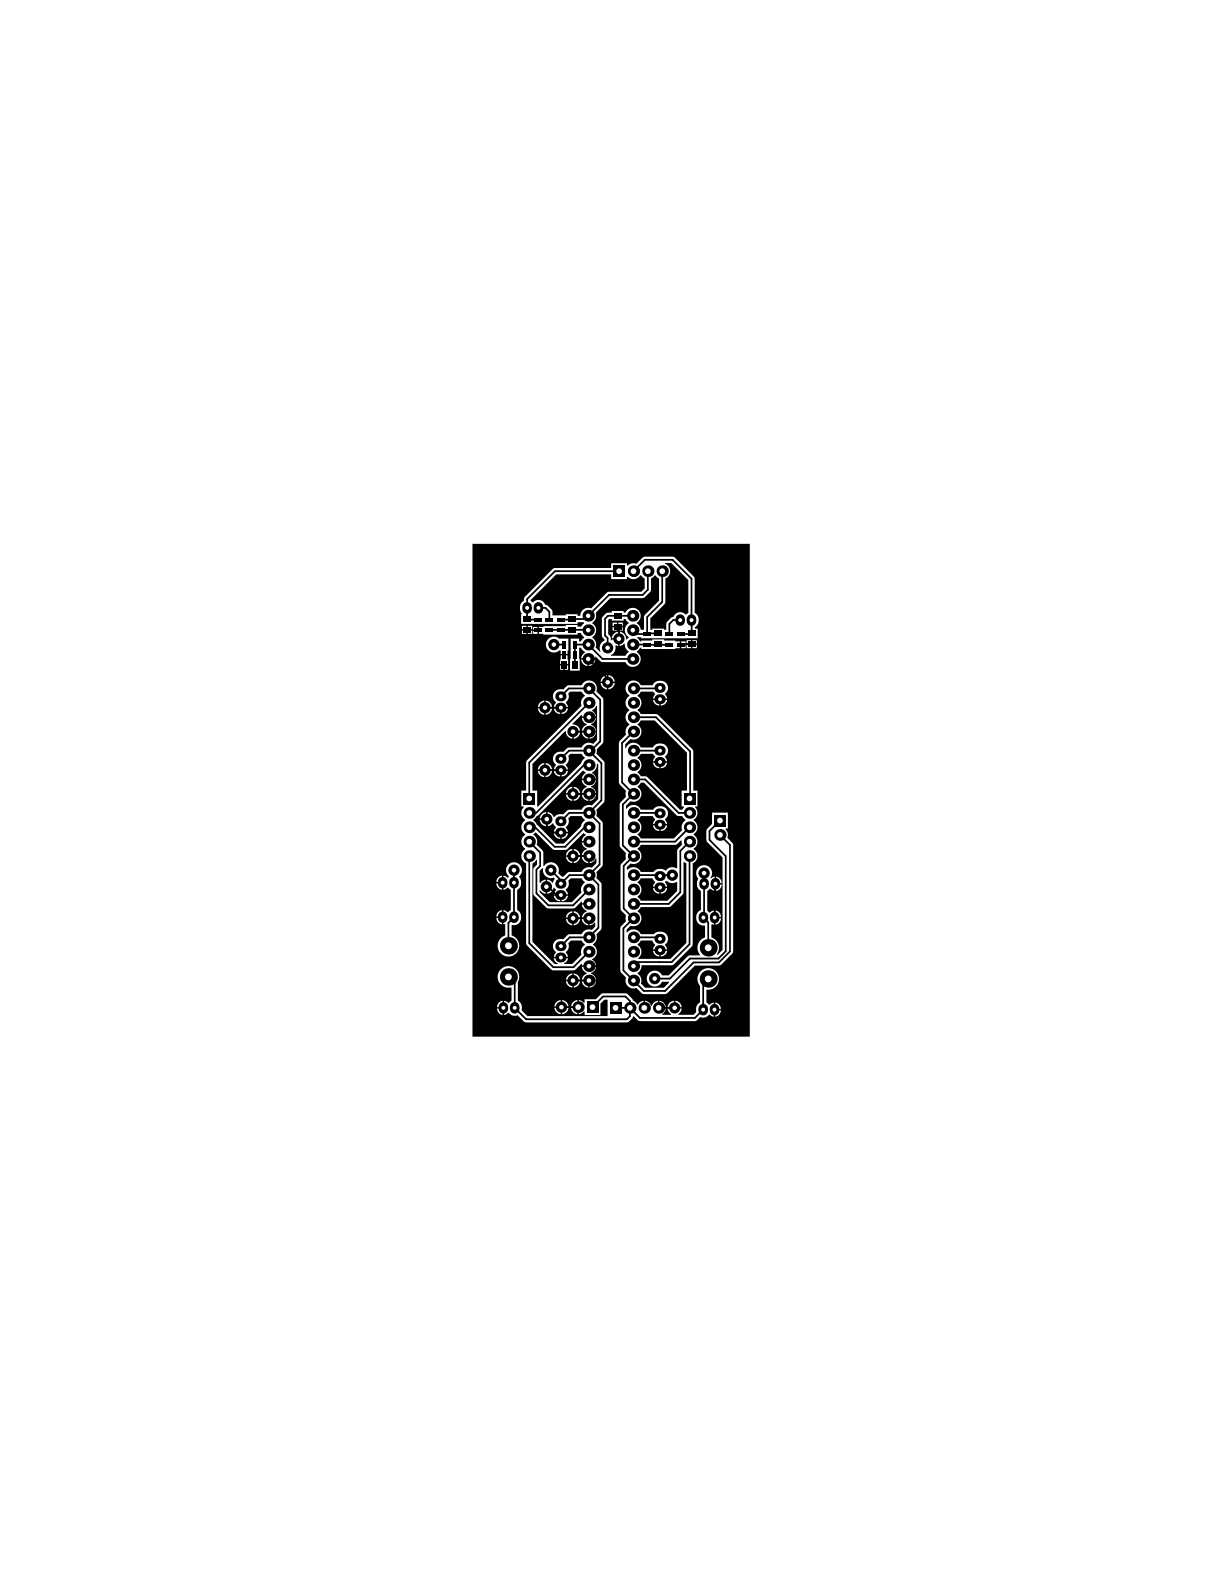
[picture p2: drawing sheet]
<svg xmlns="http://www.w3.org/2000/svg" width="216mm" height="279mm" viewBox="0 0 216 279" stroke-linecap="round" stroke-linejoin="round" font-family="sans-serif">
<g fill="#000">
<path d="M98.1 101.3h9.7v.9h2.8v-.4l.1-.1a1.53 1.53 0 0 0 2.3-.2l.7 .5v1.8l-.6 .6h-5.9l-2.9 2.9a1.41 1.41 0 0 0-2 1.3h-.4v-.3h-2.1v.3h-2.3v-.7a1.91 1.91 0 0 0-1.1-1.2h-.2a1.3 1.3 0 0 0-2.2-.5l-.4-.2v-.2zM107.7 105.5h5.9l1.2-1.3v-2.2l.7-.5 .7 .5v4l-2.6 2.6v2.5l-.6-.1a1.43 1.43 0 0 0-.7-1.1 1.52 1.52 0 0 0 0-2.5 1.39 1.39 0 0 0-2 .7h-.3v-.3h-2.1v.3a1.47 1.47 0 0 0-1.7 1v3l.4 .7v.2a1.38 1.38 0 0 0-.7 1.9l-.1 .1-.7-.8a1.65 1.65 0 0 0-.6-1.8 1.45 1.45 0 0 0 0-2.5 1.65 1.65 0 0 0 .6-1.8zM117.3 99.3h1.1l3 3v5.8l-.4 .3a1.41 1.41 0 0 0-2.1 .2l-.2 .2a1.81 1.81 0 0 0-1.2 2.3h-.3v-.2h-2.1v.2h-.4v-2l2.6-2.7 .1-4.4a1.39 1.39 0 0 0 .8-1.3 1.39 1.39 0 0 0-.9-1.3zM113 149h6.1l.4-.1 .6-.7 .1 .1 .1 .7-.7 .7-.2 .4v3h-.1a1.39 1.39 0 0 0-1.9 .5 1.56 1.56 0 0 0-2.1 .2h-2.3a1.39 1.39 0 0 0-2.3-.4h-.1v-.4l.6-.7a1.41 1.41 0 0 0 1.8-.7 1.41 1.41 0 0 0-.5-1.8z"/>
<path d="M83.3 95.9h49v87h-49zM97.5 100.4l-4.9 4.9-.2 .7a1.48 1.48 0 0 0-.3 2.2l-.2 .1v1.7h10v-.2h1l.1 .2-.5 .5h-.6v-.3h-2.1v.2l-3.9 .1-.1 .1h-.7v1.2h.7l.1 .1h6v-.2h.5l.6 .7-.5 .7h-.3v-.5h-1.5l-.1 5.7h1.7l-.1-4h.3l.3 .4 .4 .3-.1 .1a1.21 1.21 0 0 0-.6 1h2.5v-.2l.1-.1 .8 .8 .4 .2h4a1.41 1.41 0 0 0 2.3 .5 1.41 1.41 0 0 0-.3-2.3l.6-.7h.2v.2h6v-.2h.8v-1.2h-.8v-.1h-1.9v-.2h-2.1v.2h-2v.1h-.2l-.5-.6v-.1h.7v.2h10v-1.7h-.5v-.3a1.5 1.5 0 0 0-.1-2.5v-6.2l-3.5-3.5-.4-.2h-4.9l-.4 .2-1.1 1a1.36 1.36 0 0 0-1.5 .4l-.1-.1v-.3h-2.8v.8h-9.9zM93.1 110.4v.6h.8v-.6zM92.1 110.4v.6h.7v-.6zM94 110.6v.5h.8v-.5zM93.1 111.2v.6h.8v-.6zM92.1 111.2v.6h.7v-.6zM94 111.3v.5h.8v-.5zM122.1 112.9v.6h.8v-.6zM121.1 112.9v.6h.8v-.6zM120.2 113.1v.5h.7v-.5zM122.1 113.8v.5h.8v-.5zM121.1 113.8v.5h.8v-.5zM120.2 113.9v.4h.7v-.4zM96.7 112.7a1.45 1.45 0 0 0 0 2 1.45 1.45 0 0 0 2.1 0h.1v.6h1.2v-.6h.2v-2.1h-1.7a1.39 1.39 0 0 0-1.9 .1zM98.9 115.6l-.1 1.5h1.4l-.1-1.5zM103.9 116.4v1.1a1.22 1.22 0 0 0 1.1-1.1zM102.5 116.4a1.22 1.22 0 0 0 1.1 1.1v-1.1zM99.6 117.4v.8h.6v-.8zM98.8 117.4v.8h.6v-.8zM107.3 119.1v1.1h1.1a1.22 1.22 0 0 0-1.1-1.1zM106.3 119.5l-.4 .7h1.2v-1.1zM107.3 120.5v1.1a1.22 1.22 0 0 0 1.1-1.1zM105.9 120.5a1.22 1.22 0 0 0 1.2 1.1v-1.1zM97.9 121.9a1.25 1.25 0 0 0 .2 1.9l-.4 .9h2.5l-.4-.9a1.21 1.21 0 0 0 .4-1.5l.4-.3h2l.5 .7a1.65 1.65 0 0 0-.5 1.8l-9.8 9.8v5.2h-.8v2.7h.3l.1 .2a1.54 1.54 0 0 0 .2 2.3 1.45 1.45 0 0 0 0 2.5 1.6 1.6 0 0 0 0 2.6 1.42 1.42 0 0 0 .2 2.5v14.1l.2 .4 4.4 4.3h4l1.2-1.1 .1 .1-.1 .2h2.5a1.19 1.19 0 0 0-.7-1v-.1a1.42 1.42 0 0 0 .2-2.6 1.65 1.65 0 0 0 .6-1.8l.7-.7 .2-.4v-7.7l-.2-.4-.7-.7 .1-.5-.1-.5 1-1 .1-.4v-7.2l-.1-.4-1-1 .1-.5-.1-.5 1.3-1.3 .1-.4v-6.6l-.1-.4-1.3-1.3 .1-.7 1-1 .1-.4v-7.4l-.1-.4-1.1-1.1a1.4 1.4 0 0 0-.8-1.8 1.4 1.4 0 0 0-1.8 .8h-2.3l-.4 .1-.5 .6h-.3a1.41 1.41 0 0 0-1.2 .3zM110.7 120.4a1.55 1.55 0 0 0 .3 2.3 1.45 1.45 0 0 0 0 2.5 1.6 1.6 0 0 0 0 2.6v.1a1.37 1.37 0 0 0-.6 1.7l-1.1 1.1-.1 .4v6.9l.1 .4 1.1 1.1-.1 .5 .1 .5-.9 1-.2 .4v7.2l.2 .4 .9 1-.1 .5 .1 .5-.8 .8-.1 .4v7.5l.1 .4 .8 .9-.1 .5 .1 .5-.8 .9-.2 .4v7.4l.2 .4 .8 .8a1.39 1.39 0 0 0 .3 1.5 1.39 1.39 0 0 0 1.5 .4l1.2 1h4.1l5.1-5h4.4l2.3-2.3v-19l-.1-.4-.9-.8a1.37 1.37 0 0 0-.3-1.5v-.2h.4v-2.8h-2.8v2l-1 1.1v2l2.9 2.8v16.4l-1 .9-.1-.2a1.89 1.89 0 0 0-.9-2.9v-2.3h.4v-2.5l-.7 .4-.4-.3v-3.5l.4-.4 .9 .3v-2.5l-.8 .3a1.41 1.41 0 0 0-.2-2 1.41 1.41 0 0 0-1.9 .1 1.41 1.41 0 0 0 0 2 1.54 1.54 0 0 0 .4 2.2v3.3a1.41 1.41 0 0 0-.8 1.6 1.41 1.41 0 0 0 1.5 1.1l.1 .1v2.1a1.89 1.89 0 0 0-.9 3l-.1 .1-1.9 .1-3.6 3.5h-1.1a1.4 1.4 0 0 0-2.2-.6 1.4 1.4 0 0 0 0 2.2 1.4 1.4 0 0 0 2.2-.5h1.2v.1l-.9 .9h-3.3l-.8-.7a1.65 1.65 0 0 0-.5-1.9 1.93 1.93 0 0 0 .7-1.3l5.5-.1 3.4-3.4 .1-14.5a1.42 1.42 0 0 0 .2-2.5 1.6 1.6 0 0 0 0-2.6 1.45 1.45 0 0 0 0-2.5 1.54 1.54 0 0 0 .2-2.3v-.2h.4v-2.7h-.7l-.1-7.2-6.1-6.2-.4-.1h-2.7l-.5-.7a1.6 1.6 0 0 0 0-2.6l.5-.7h2.2l.3 .5-.3 .7h2.5l-.4-.8a1.31 1.31 0 0 0 .3-1.8 1.31 1.31 0 0 0-1.6-.5 1.2 1.2 0 0 0-.9 .8h-2.1a1.39 1.39 0 0 0-2.3-.5zM116.6 123.5v1a1.09 1.09 0 0 0 1.1-1zM115.2 123.5v.1a1.11 1.11 0 0 0 1.1 .9v-1zM96.3 123.6v1.1h1.1a1.22 1.22 0 0 0-1.1-1.1zM95.2 123.9l-.3 .8h1.1v-1.1zM99.1 125v.9a1.09 1.09 0 0 0 1.1-.9zM97.7 125v.1a1.11 1.11 0 0 0 1.1 .8v-.9zM96.3 125v1.1a1.22 1.22 0 0 0 1.1-1.1zM94.9 125a1.22 1.22 0 0 0 1.1 1.1v-1.1zM89.7 152.5a1.4 1.4 0 0 0 0 2v.3h-.2l-.7-.4v2.5l.9-.3 .4 .4v3.5l-.4 .4-.9-.4v2.5l.3 .1v1.9a1.9 1.9 0 0 0-1 2.9 1.9 1.9 0 0 0 3.1 0 1.9 1.9 0 0 0-1-2.9v-1.8h.2a1.41 1.41 0 0 0 1.5-1 1.41 1.41 0 0 0-.7-1.7v-3.5a1.48 1.48 0 0 0 .4-2.3v-.2a1.41 1.41 0 0 0 .1-2 1.41 1.41 0 0 0-2 0zM87.9 154.8l-.3 .8h.9v-1.2zM126.3 154.6v1.2l1-.1a1.09 1.09 0 0 0-1-1.1zM87.6 155.8a1.09 1.09 0 0 0 .9 1.1v-1.1zM126.3 156v1.1h.2a1.11 1.11 0 0 0 .8-1.1zM87.9 160.8l-.3 .9h.9v-1.2zM126.2 160.6v1.1h1a1.09 1.09 0 0 0-1-1.1zM87.6 161.9a1.09 1.09 0 0 0 .9 1.1v-1.1zM126.2 162v1.1h.2a1.11 1.11 0 0 0 .8-1.1zM102.6 170.5a1.21 1.21 0 0 0 .9 1.1v.2a1.22 1.22 0 0 0-.9 1h2.5a1.21 1.21 0 0 0-.8-1v-.2a1.22 1.22 0 0 0 .8-1.1zM101.2 171.7v1.1h1.1a1.22 1.22 0 0 0-1.1-1.1zM100.2 172.1l-.4 .7h1.1v-1.1zM104 173.1v1.1a1.22 1.22 0 0 0 1.1-1.1zM102.6 173.1a1.22 1.22 0 0 0 1.2 1.1v-1.1zM101.2 173.1v1.1a1.22 1.22 0 0 0 1.1-1.1zM99.8 173.1a1.22 1.22 0 0 0 1.1 1.1v-1.1zM88.3 171a1.9 1.9 0 0 0-.3 2.2 1.9 1.9 0 0 0 2.1 1h.1v2.3l-.4 .4-.9-.4v2.5l.9-.3a1.21 1.21 0 0 0 1.5 .4l1.1 1.1 .4 .1h17.8a1.52 1.52 0 0 0 1.1-1l.1-.1 .7 .8 .4 .1h9.7l.4-.1 .5-.6a1.21 1.21 0 0 0 1.5-.4l.9 .3v-2.5l-.9 .4-.4-.4v-2.2h.1a1.9 1.9 0 0 0 2.1-2.2 1.9 1.9 0 0 0-2.7-1.5 1.9 1.9 0 0 0-.6 3l-.1 3a1.47 1.47 0 0 0-.6 1.6l-.5 .5h-2.6l-.1-.1a1.21 1.21 0 0 0 .6-1h-2.4a1.21 1.21 0 0 0 .6 1l-.1 .1h-1.5v-.1a1.21 1.21 0 0 0 .6-1h-1.2v-.1h-.2v-1.3a1.21 1.21 0 0 0-1 .9h-.2a1.22 1.22 0 0 0-1-.9v1.3h-.3v-1.3a1.19 1.19 0 0 0-1 .7h-.1l-.3-.4-.4-.3-.2-.3-1-.9-4.1-.1-.4 .2-.9 .8h-2v.7h-.1l-.4-.3-.5-.2v2.5l.5-.2 .4-.3h.1v.6h2.8v-2l.7-.7h.5l.1 .1v2.8h-.1h-14.1l-1-1v-.3a1.32 1.32 0 0 0-.7-1.4v-3.2a1.9 1.9 0 0 0-.5-2.5 1.9 1.9 0 0 0-2.5 .2zM99.2 176.4v1.1h1.1a1.22 1.22 0 0 0-1.1-1.1zM98.1 176.8l-.3 .7h1.1v-1.1zM101.1 176.8l-.4 .7h1.1v-1.1zM116.3 176.5v1.1h1.1a1.22 1.22 0 0 0-1.1-1.1zM119.1 176.5v1.1h1.1a1.22 1.22 0 0 0-1.1-1.1zM118.1 176.9l-.3 .7h1.1v-1.1zM88 176.8l-.3 .8h1v-1.1zM126.2 176.8v1.2l.9-.1a1.09 1.09 0 0 0-.9-1.1zM99.2 177.8v1.1a1.22 1.22 0 0 0 1.1-1.1zM97.8 177.8a1.22 1.22 0 0 0 1.1 1.1v-1.1zM100.7 177.8a1.22 1.22 0 0 0 1.1 1.1v-1.1zM87.7 177.9a1.09 1.09 0 0 0 1 1.1v-1.1zM126.2 178.2v1.1h.1a1.11 1.11 0 0 0 .8-1.1z"/>
<path d="M107.3 109.4l.2-.2h.4v.3h2.1v-.3h.3l.6 .6a1.6 1.6 0 0 0 0 2.7l-.4 .3-.1-.1a1.24 1.24 0 0 0-1.1-1.3v2.5l.5-.1 .3-.3 .1 .1a1.73 1.73 0 0 0 .7 1.4l-.6 .7h-2.5v-.2a1.45 1.45 0 0 0 .8-1.6h.4v-1.1h-1.1l-.2 .1a.97 .97 0 0 0-.4-1zM109.1 109.8v.6h.8v-.6zM108 109.8v.6h.8v-.6zM109.1 110.6v.6h.8v-.6zM108 110.6v.6h.8v-.6zM108.3 111.8l-.4 .8h1.1v-1.2z"/>
<path d="M102.6 126.1l.1 .1-.1 .2h2.5a1.19 1.19 0 0 0-.7-1l.8-.9h.1v6l-.7 .7a1.38 1.38 0 0 0-2 .7h-2.4l-.8 .7a1.31 1.31 0 0 0-1.7 .6 1.31 1.31 0 0 0 .4 1.7l-.4 .8h2.5l-.4-.8a1.22 1.22 0 0 0 .4-1.6l.4-.3h2l.5 .7-.4 .5-.2 .5-7.6 7.6-.1-.1v-2.7h-.9v-4.8l5.8-5.8 .1 .1a1.24 1.24 0 0 0 1.1 1.3v-1.3h.2v-.1h1.2a1.23 1.23 0 0 0-1.3-1.1v-.1zM102.6 126.6a1.21 1.21 0 0 0 .9 1.1v.1a1.22 1.22 0 0 0-.9 1.1h2.5a1.21 1.21 0 0 0-.8-1.1v-.1a1.22 1.22 0 0 0 .8-1.1zM104 129.2v1.1a1.22 1.22 0 0 0 1.1-1.1zM102.6 129.2a1.22 1.22 0 0 0 1.2 1.1v-1.1zM101.2 129.2v1.1a1.22 1.22 0 0 0 1.1-1.1zM96.3 134.6v1.1h1.1a1.22 1.22 0 0 0-1.1-1.1zM95.2 135l-.3 .7h1.1v-1.1zM99.1 136v1a1.09 1.09 0 0 0 1.1-1zM97.7 136v.1a1.11 1.11 0 0 0 1.1 .9v-1zM96.3 136v1.1a1.22 1.22 0 0 0 1.1-1.1zM94.9 136a1.22 1.22 0 0 0 1.1 1.1v-1.1z"/>
<path d="M94.6 143.9l.4-.1 7.8-7.9 .5 .3-.1 .2a1.21 1.21 0 0 0-.6 1h2.5a1.19 1.19 0 0 0-.7-1v-.2a1.35 1.35 0 0 0 .9-1.4l.1-.1 .1 .1v6.2l-1.1 1.1a1.37 1.37 0 0 0-1.8 .7l-2.4 .1-.8 .7h-.3a1.36 1.36 0 0 0-1.3 .5h-.2a1.21 1.21 0 0 0-1-.9v2.5l1-.4 .5 .6-.4 .8h2.5l-.4-.8a1.21 1.21 0 0 0 .4-1.5l.4-.5h2l.5 .8a1.33 1.33 0 0 0-.6 1.1l-3 3h-1.4l-4-4.1zM102.6 137.6a1.21 1.21 0 0 0 .9 1.1v.1a1.22 1.22 0 0 0-.9 1.1h2.5a1.21 1.21 0 0 0-.8-1.1v-.1a1.22 1.22 0 0 0 .8-1.1zM101.2 138.8v1.1h1.1a1.22 1.22 0 0 0-1.1-1.1zM100.2 139.1l-.4 .8h1.1v-1.1zM104 140.2v1.1a1.22 1.22 0 0 0 1.1-1.1zM102.6 140.2a1.22 1.22 0 0 0 1.2 1.1v-1.1zM101.2 140.2v1.1a1.22 1.22 0 0 0 1.1-1.1zM99.8 140.2a1.22 1.22 0 0 0 1.1 1.1v-1.1zM95.6 143.6l-.4 .8h1.1v-1.2zM95.2 144.6a1.22 1.22 0 0 0 1.1 1.1v-1.1zM99.1 147v1a1.09 1.09 0 0 0 1.1-1zM97.7 147v.1a1.11 1.11 0 0 0 1.1 .9v-1z"/>
<path d="M113 127.1h2.5l5.7 5.7v6.7h-1v2.7h.4l.1 .2-.4 .4h-.4l-5.7-5.7-.4-.2h-.8l-.5-.6a1.6 1.6 0 0 0 0-2.7l.5-.6h2.2l.3 .4-.3 .9h1.2v.1v-.1h1.3l-.4-.9a1.31 1.31 0 0 0 .3-1.7 1.31 1.31 0 0 0-1.6-.5l-.6 .3-.2 .4h-2.2a1.39 1.39 0 0 0-1.3-.9 1.39 1.39 0 0 0-1.3 1l-.1-.1v-.6l.9-.9a1.41 1.41 0 0 0 1.8-.7 1.41 1.41 0 0 0-.5-1.9zM116.6 134.5v1a1.09 1.09 0 0 0 1.1-1zM115.2 134.5v.2a1.11 1.11 0 0 0 1.1 .8v-1z"/>
<path d="M93.9 152.3l.7-.6h.1v.8l-.5 .5-.1 .4v4.4l2.2 2.3 .4 .2h4.4l.4-.2 1.1-1.1 .1 .1-.1 .2h1.3v.3h-1.3a1.21 1.21 0 0 0 .9 1v.2a1.22 1.22 0 0 0-.9 1h1.3v.2h.1v1.2l.5-.1 .4-.4 .1 .1v.6l-.6 .6a1.37 1.37 0 0 0-1.8 .8h-2.3l-.9 .9a1.31 1.31 0 0 0-1.7 .5 1.31 1.31 0 0 0 .4 1.7l-.4 .9h2.5l-.4-.9a1.21 1.21 0 0 0 .4-1.5l.5-.5h1.9l.5 .7a1.65 1.65 0 0 0-.5 1.8l-1.7 1.6h-1.4v-.1l.5-.5 .2-.4h-2.5l.1 .4 .6 .5v.1h-.6l-3.9-3.9zM101.2 160.7v1.1h1.1a1.22 1.22 0 0 0-1.1-1.1zM100.2 161.1l-.4 .7h1.1v-1.1zM102.6 162.1a1.22 1.22 0 0 0 1.2 1.1v-1.1zM101.2 162.1v1.1a1.22 1.22 0 0 0 1.1-1.1zM99.8 162.1a1.22 1.22 0 0 0 1.1 1.1v-1.1z"/>
<path d="M95.7 153.1l.1 .1a1.39 1.39 0 0 0 1.9 1.6l.2 .2-.3 .7h-.2l-.4-.4-.5-.1v2.5a1.22 1.22 0 0 0 1.1-1.1h.1l.4 .3-.4 .8h2.5l-.4-.8a1.22 1.22 0 0 0 .4-1.5l.5-.5h1.9l.5 .7a1.65 1.65 0 0 0-.5 1.8l-1.7 1.7h-3.9l-1.8-1.8v-.2h.1a1.19 1.19 0 0 0 1 .6v-2.5a1.19 1.19 0 0 0-1 .5h-.1v-2.1zM99.1 158v1a1.09 1.09 0 0 0 1.1-1zM97.7 158v.2a1.11 1.11 0 0 0 1.1 .8v-1z"/>
<path d="M94.1 147.1l.4-.3 2.9 3 .4 .1h2.1l3-3 .4 .3-.1 .2a1.21 1.21 0 0 0-.6 .9h1.3v.3h-1.3a1.21 1.21 0 0 0 .9 1.1v.1a1.22 1.22 0 0 0-.9 1.1h1.3v.1h.1v1.2a1.21 1.21 0 0 0 1.1-.8h.1v.8l-.8 .9a1.37 1.37 0 0 0-1.8 .7h-2.4l-.8 .9-.3-.1-.6-.6a1.41 1.41 0 0 0-.7-1.8 1.41 1.41 0 0 0-1.9 .6l-.1-.1v-2.5l-1.1-1.2a1.65 1.65 0 0 0-.6-1.8zM101.2 149.8v1.1h1.1a1.22 1.22 0 0 0-1.1-1.1zM100.2 150.1l-.4 .8h1.1v-1.1zM102.6 151.1a1.22 1.22 0 0 0 1.2 1.1v-1.1zM101.2 151.1v1.1a1.22 1.22 0 0 0 1.1-1.1zM99.8 151.1a1.22 1.22 0 0 0 1.1 1.1v-1.1z"/>
<path d="M113 154.9h2.1l.4 .6-.3 .9h1.2v.1v-.1h1.3l-.4-.7v-.2l.3-.1a1.38 1.38 0 0 0 1.7 .2h.1v1.6l-1.7 1.7h-4.7l-.5-.7a1.6 1.6 0 0 0 0-2.6zM116.6 156.7v.9a1.09 1.09 0 0 0 1.1-.9zM115.2 156.7v.1a1.11 1.11 0 0 0 1.1 .8v-.9z"/>
<path d="M113 138h.6l5.7 5.8 .4 .1h.6l.6 .7a1.65 1.65 0 0 0-.6 1.8l-1.4 1.5h-5.9l-.5-.7a1.6 1.6 0 0 0 0-2.6l.5-.7h2.1l.4 .6-.3 .8h2.5l-.4-.8a1.31 1.31 0 0 0 .3-1.7 1.31 1.31 0 0 0-1.6-.6l-.8 .6h-2.2a1.39 1.39 0 0 0-2.5-.2h-.1v-.5l.8-.8a1.41 1.41 0 0 0 1.8-.7 1.41 1.41 0 0 0-.5-1.8zM116.6 145.6v1a1.09 1.09 0 0 0 1.1-1zM115.2 145.6v.2a1.11 1.11 0 0 0 1.1 .8v-1z"/>
<path d="M120.6 152.1l.1-.1 .4 .3v14l-2.9 2.8h-5.6v-.1a1.52 1.52 0 0 0-.1-2.4l.5-.7h2.1l.4 .7-.3 .9h2.5l-.4-.9a1.31 1.31 0 0 0 .3-1.7 1.31 1.31 0 0 0-1.6-.5l-.7 .4h-2.3a1.38 1.38 0 0 0-2.4-.3l-.1-.1v-.4l.7-.7a1.41 1.41 0 0 0 1.8-.7 1.41 1.41 0 0 0-.5-1.9l.5-.7h5.2l2.2-2.2 .2-.4zM116.6 167.7v1a1.09 1.09 0 0 0 1.1-1zM115.2 167.7v.2a1.11 1.11 0 0 0 1.1 .8v-1z"/>
<circle cx="96.4" cy="144.5" r="1"/>
</g>
<g fill="none" stroke="#000" stroke-width=".3">
<path d="M95 107.2h1.2l.7 .7v1.4M97.7 113.7h1.8M103.8 116.2l3.4 3.5v.6M103.8 111.2l-6.8-.1-.1 .1M108.9 110.5h.1M109 110.5l-.1 .1 .3 .3v1.8M109.2 100.8h-11.3l-4.9 4.9v3.5l.1 .1h1.8M111.6 113.7h6.5M111.6 116.2h-5.3l-2.5-2.5h-2.4v3.5M111.6 108.6h-4.4l-.5 .5v3l.5 .5v1.7M111.6 111.2l.7 .6h1.8M111.7 100.8l2-2.1h4.9l3.4 3.4v9.6l-.1 .1h-1.9"/>
<path d="M114.3 100.8v3.2l-.9 .9h-6l-4.2 4.3-4.3 .1M116.1 111.7h-1.8l-.2 .1M116.8 100.8v5.4l-2.7 2.6v3M120 109.4h-1.3l-.6 .7v1.7M122 113.6h-1.9l-.1 .1M96.1 135.8h2.8M96.1 124.8h2.8M98.9 122.8l1.4-1.4h3.6l2 2v7.4l-1.7 1.6h-3.8l-1.5 1.4M101.1 129h2.8M103.9 134.9h-.9l-8.4 8.5h-1.2M103.9 124l-10.5 10.5v6.3M103.9 132.4l2.2 2.2v6.6l-2.2 2.2"/>
<path d="M111.7 132.4h4.7M111.7 126.5h4l6 6v8.2l-.1 .1M111.7 129l-2 2.1v6.9l2 2-1.8 1.9v7.2l1.8 1.9-1.7 1.7v7.5l1.7 1.8-1.7 1.8v7.4l3.6 3.6h3.7l5-5h4.5l2-2v-18.8l-1.8-1.7M111.7 137.5h2.1l5.9 5.9h1.9M116.4 132.4h.1M116.4 121.3l-.1 .1h-4.9M90.7 153.5v8.3l-1 1v4M93.4 148.5l1.9 1.9v2.3l-.7 .7v4.2l2.1 2.1h4.4l2.8-2.8M93.4 145.9h1l3.4 3.5h1.9l3.4-3.5h.8M93.4 151v15.4l4.2 4.2h3.6l2.7-2.7M96.7 144.5h-.3v1.3l1.1 1.1h1.4M97.1 156.8l1.1 1.1h.7"/>
<path d="M97.2 153.5l1.7 1.8v.6l1.5-1.5h3.5M101.1 151h2.8M101.1 140h2.8M103.9 143.4h-3.5l-1.5 1.5M103.9 154.4l1.7 1.6v7.7l-1.7 1.6h-3.4l-1.6 1.6M103.9 143.4l1.9 1.9v7.2l-1.9 1.9M111.7 154.4h4.6l.1 .1 .2-.1h2M111.7 143.4l4.7 .1M121.6 151v15.6l-3.1 3.1h-6l-.8 .7M121.6 148.5l-1.6 1.6v7.3l-2 2h-6.3M121.6 145.9l-2.5 2.6h-7.4M124.2 154v7.7l-.1 .1 .8 .9v4.5"/>
<path d="M126.2 155.9l-.1 .1v5.8M127 144.7l-1.9 1.9v1.5l2.9 2.9v16.8l-1.3 1.3h-5l-3.5 3.5h-2.7M89.7 172.3l1.1 1.1v4.4l2 2h17.8l.5-.5v-2.7l-.8-.8h-3.9l-1.9 1.8M99 177.6h3M101.1 173h2.8M101.1 162h2.8M111.7 165.3h4.5l.2 .3M116.2 177.8h2.8M116.3 169.7h.1M124.9 172.7l-.9 .9v4.5l-1.4 1.5h-9.7l-1.8-1.8h-2.5"/>
</g>
<circle cx="96.4" cy="144.5" r=".4" fill="#fff"/>
<circle cx="96.4" cy="156.4" r="1" fill="#000"/>
<circle cx="96.4" cy="156.4" r=".4" fill="#fff"/>
<circle cx="96.1" cy="135.8" r="1" fill="#000"/>
<circle cx="96.1" cy="135.8" r=".4" fill="#fff"/>
<circle cx="96.1" cy="124.8" r="1" fill="#000"/>
<circle cx="96.1" cy="124.8" r=".4" fill="#fff"/>
<circle cx="115.5" cy="172.6" r="1" fill="#000"/>
<circle cx="115.5" cy="172.6" r=".4" fill="#fff"/>
<circle cx="109.2" cy="112.7" r="1" fill="#000"/>
<circle cx="109.2" cy="112.7" r=".4" fill="#fff"/>
<circle cx="107.2" cy="114.3" r="1" fill="#000"/>
<circle cx="107.2" cy="114.3" r=".4" fill="#fff"/>
<circle cx="107.2" cy="120.3" r="1" fill="#000"/>
<circle cx="107.2" cy="120.3" r=".4" fill="#fff"/>
<circle cx="101.1" cy="129" r="1" fill="#000"/>
<circle cx="101.1" cy="129" r=".4" fill="#fff"/>
<circle cx="101.1" cy="140" r="1" fill="#000"/>
<circle cx="101.1" cy="140" r=".4" fill="#fff"/>
<circle cx="101.1" cy="151" r="1" fill="#000"/>
<circle cx="101.1" cy="151" r=".4" fill="#fff"/>
<circle cx="101.1" cy="173" r="1" fill="#000"/>
<circle cx="101.1" cy="173" r=".4" fill="#fff"/>
<circle cx="101.1" cy="162" r="1" fill="#000"/>
<circle cx="101.1" cy="162" r=".4" fill="#fff"/>
<circle cx="99" cy="177.6" r="1" fill="#000"/>
<circle cx="99" cy="177.6" r=".4" fill="#fff"/>
<circle cx="119" cy="177.8" r="1" fill="#000"/>
<circle cx="119" cy="177.8" r=".4" fill="#fff"/>
<circle cx="97.7" cy="113.7" r="1" fill="#000"/>
<circle cx="97.7" cy="113.7" r=".4" fill="#fff"/>
<circle cx="97.2" cy="153.5" r="1" fill="#000"/>
<circle cx="97.2" cy="153.5" r=".4" fill="#fff"/>
<circle cx="90.7" cy="153.5" r="1" fill="#000"/>
<circle cx="90.7" cy="153.5" r=".4" fill="#fff"/>
<circle cx="118.6" cy="154.4" r="1" fill="#000"/>
<circle cx="118.6" cy="154.4" r=".4" fill="#fff"/>
<circle cx="124.2" cy="154" r="1" fill="#000"/>
<circle cx="124.2" cy="154" r=".4" fill="#fff"/>
<path d="M98.8 146.9h.3" fill="none" stroke="#000" stroke-width="1.7"/>
<circle cx="98.9" cy="146.9" r=".35" fill="#fff"/>
<path d="M88.8 177.6v.3" fill="none" stroke="#000" stroke-width="1.7"/>
<circle cx="88.8" cy="177.8" r=".35" fill="#fff"/>
<path d="M90.8 177.6v.3" fill="none" stroke="#000" stroke-width="1.7"/>
<circle cx="90.8" cy="177.8" r=".35" fill="#fff"/>
<circle cx="89.7" cy="166.8" r="1.52" fill="#000"/>
<circle cx="89.7" cy="166.8" r=".6" fill="#fff"/>
<path d="M88.7 161.6v.3" fill="none" stroke="#000" stroke-width="1.7"/>
<circle cx="88.7" cy="161.8" r=".35" fill="#fff"/>
<path d="M90.7 161.6v.3" fill="none" stroke="#000" stroke-width="1.7"/>
<circle cx="90.7" cy="161.8" r=".35" fill="#fff"/>
<circle cx="93.4" cy="151" r="1.01" fill="#000"/>
<circle cx="93.4" cy="151" r=".5" fill="#fff"/>
<path d="M88.7 155.5v.3" fill="none" stroke="#000" stroke-width="1.7"/>
<circle cx="88.7" cy="155.7" r=".35" fill="#fff"/>
<path d="M90.7 155.5v.3" fill="none" stroke="#000" stroke-width="1.7"/>
<circle cx="90.7" cy="155.7" r=".35" fill="#fff"/>
<circle cx="93.4" cy="143.4" r="1.01" fill="#000"/>
<circle cx="93.4" cy="143.4" r=".5" fill="#fff"/>
<circle cx="93.4" cy="145.9" r="1.01" fill="#000"/>
<circle cx="93.4" cy="145.9" r=".5" fill="#fff"/>
<circle cx="102" cy="177.6" r="1.01" fill="#000"/>
<circle cx="102" cy="177.6" r=".5" fill="#fff"/>
<path d="M98.8 166.9h.3" fill="none" stroke="#000" stroke-width="1.7"/>
<circle cx="98.9" cy="166.9" r=".35" fill="#fff"/>
<path d="M98.8 168.9h.3" fill="none" stroke="#000" stroke-width="1.7"/>
<circle cx="98.9" cy="168.9" r=".35" fill="#fff"/>
<path d="M98.8 155.9h.3" fill="none" stroke="#000" stroke-width="1.7"/>
<circle cx="98.9" cy="155.9" r=".35" fill="#fff"/>
<path d="M98.8 144.9h.3" fill="none" stroke="#000" stroke-width="1.7"/>
<circle cx="98.9" cy="144.9" r=".35" fill="#fff"/>
<path d="M98.8 135.8h.3" fill="none" stroke="#000" stroke-width="1.7"/>
<circle cx="98.9" cy="135.8" r=".35" fill="#fff"/>
<path d="M98.8 133.8h.3" fill="none" stroke="#000" stroke-width="1.7"/>
<circle cx="98.9" cy="133.8" r=".35" fill="#fff"/>
<path d="M98.8 122.8h.3" fill="none" stroke="#000" stroke-width="1.7"/>
<circle cx="98.9" cy="122.8" r=".35" fill="#fff"/>
<path d="M107.6 176.8h2v2h-2z" fill-rule="evenodd" fill="#000"/>
<circle cx="108.6" cy="177.8" r=".5" fill="#fff"/>
<circle cx="113.6" cy="177.8" r="1.01" fill="#000"/>
<circle cx="113.6" cy="177.8" r=".5" fill="#fff"/>
<circle cx="116.2" cy="177.8" r="1.01" fill="#000"/>
<circle cx="116.2" cy="177.8" r=".5" fill="#fff"/>
<path d="M116.3 167.6h.3" fill="none" stroke="#000" stroke-width="1.7"/>
<circle cx="116.4" cy="167.6" r=".35" fill="#fff"/>
<path d="M116.3 154.5h.3" fill="none" stroke="#000" stroke-width="1.7"/>
<circle cx="116.4" cy="154.5" r=".35" fill="#fff"/>
<path d="M116.3 145.5h.3" fill="none" stroke="#000" stroke-width="1.7"/>
<circle cx="116.4" cy="145.5" r=".35" fill="#fff"/>
<path d="M116.3 143.5h.3" fill="none" stroke="#000" stroke-width="1.7"/>
<circle cx="116.4" cy="143.5" r=".35" fill="#fff"/>
<path d="M116.3 134.4h.3" fill="none" stroke="#000" stroke-width="1.7"/>
<circle cx="116.4" cy="134.4" r=".35" fill="#fff"/>
<path d="M116.3 121.3h.3" fill="none" stroke="#000" stroke-width="1.7"/>
<circle cx="116.4" cy="121.3" r=".35" fill="#fff"/>
<path d="M116.3 123.3h.3" fill="none" stroke="#000" stroke-width="1.7"/>
<circle cx="116.4" cy="123.3" r=".35" fill="#fff"/>
<path d="M124 177.9v.3" fill="none" stroke="#000" stroke-width="1.7"/>
<circle cx="124" cy="178.1" r=".35" fill="#fff"/>
<path d="M126 177.9v.3" fill="none" stroke="#000" stroke-width="1.7"/>
<circle cx="126" cy="178.1" r=".35" fill="#fff"/>
<circle cx="124.9" cy="167.2" r="1.52" fill="#000"/>
<circle cx="124.9" cy="167.2" r=".6" fill="#fff"/>
<path d="M126.1 161.7v.3" fill="none" stroke="#000" stroke-width="1.7"/>
<circle cx="126.1" cy="161.8" r=".35" fill="#fff"/>
<path d="M124.1 161.7v.3" fill="none" stroke="#000" stroke-width="1.7"/>
<circle cx="124.1" cy="161.8" r=".35" fill="#fff"/>
<circle cx="121.6" cy="151" r="1.01" fill="#000"/>
<circle cx="121.6" cy="151" r=".5" fill="#fff"/>
<circle cx="121.6" cy="143.4" r="1.01" fill="#000"/>
<circle cx="121.6" cy="143.4" r=".5" fill="#fff"/>
<circle cx="121.6" cy="145.9" r="1.01" fill="#000"/>
<circle cx="121.6" cy="145.9" r=".5" fill="#fff"/>
<path d="M122 109.2v.3" fill="none" stroke="#000" stroke-width="1.7"/>
<circle cx="122" cy="109.4" r=".35" fill="#fff"/>
<circle cx="93.4" cy="148.5" r="1.01" fill="#000"/>
<circle cx="93.4" cy="148.5" r=".5" fill="#fff"/>
<circle cx="89.7" cy="172.3" r="1.52" fill="#000"/>
<circle cx="89.7" cy="172.3" r=".6" fill="#fff"/>
<path d="M92.4 139.9h2v1.9h-2z" fill-rule="evenodd" fill="#000"/>
<circle cx="93.4" cy="140.8" r=".5" fill="#fff"/>
<path d="M93 107.1v.3" fill="none" stroke="#000" stroke-width="1.7"/>
<circle cx="93" cy="107.2" r=".35" fill="#fff"/>
<path d="M98.8 157.9h.3" fill="none" stroke="#000" stroke-width="1.7"/>
<circle cx="98.9" cy="157.9" r=".35" fill="#fff"/>
<path d="M98.8 124.8h.3" fill="none" stroke="#000" stroke-width="1.7"/>
<circle cx="98.9" cy="124.8" r=".35" fill="#fff"/>
<path d="M108.2 99.8h2v2h-2z" fill-rule="evenodd" fill="#000"/>
<circle cx="109.2" cy="100.8" r=".5" fill="#fff"/>
<path d="M116.3 165.6h.3" fill="none" stroke="#000" stroke-width="1.7"/>
<circle cx="116.4" cy="165.6" r=".35" fill="#fff"/>
<path d="M116.3 156.5h.3" fill="none" stroke="#000" stroke-width="1.7"/>
<circle cx="116.4" cy="156.5" r=".35" fill="#fff"/>
<path d="M116.3 132.4h.3" fill="none" stroke="#000" stroke-width="1.7"/>
<circle cx="116.4" cy="132.4" r=".35" fill="#fff"/>
<circle cx="114.3" cy="100.8" r="1.01" fill="#000"/>
<circle cx="114.3" cy="100.8" r=".5" fill="#fff"/>
<circle cx="116.8" cy="100.8" r="1.01" fill="#000"/>
<circle cx="116.8" cy="100.8" r=".5" fill="#fff"/>
<circle cx="121.6" cy="148.5" r="1.01" fill="#000"/>
<circle cx="121.6" cy="148.5" r=".5" fill="#fff"/>
<circle cx="124.9" cy="172.7" r="1.52" fill="#000"/>
<circle cx="124.9" cy="172.7" r=".6" fill="#fff"/>
<path d="M126.2 155.7v.3" fill="none" stroke="#000" stroke-width="1.7"/>
<circle cx="126.2" cy="155.9" r=".35" fill="#fff"/>
<path d="M124.2 155.7v.3" fill="none" stroke="#000" stroke-width="1.7"/>
<circle cx="124.2" cy="155.9" r=".35" fill="#fff"/>
<path d="M120.6 139.9h2v1.9h-2z" fill-rule="evenodd" fill="#000"/>
<circle cx="121.6" cy="140.8" r=".5" fill="#fff"/>
<circle cx="111.1" cy="177.8" r="1.01" fill="#000"/>
<circle cx="111.1" cy="177.8" r=".5" fill="#fff"/>
<path d="M103.5 176.6h2v2h-2z" fill-rule="evenodd" fill="#000"/>
<circle cx="104.5" cy="177.6" r=".5" fill="#fff"/>
<circle cx="111.7" cy="170.4" r="1.01" fill="#000"/>
<circle cx="111.7" cy="170.4" r=".4" fill="#fff"/>
<circle cx="111.7" cy="167.9" r="1.01" fill="#000"/>
<circle cx="111.7" cy="167.9" r=".4" fill="#fff"/>
<circle cx="103.9" cy="167.9" r="1.01" fill="#000"/>
<circle cx="103.9" cy="167.9" r=".4" fill="#fff"/>
<circle cx="103.9" cy="170.4" r="1.01" fill="#000"/>
<circle cx="103.9" cy="170.4" r=".4" fill="#fff"/>
<circle cx="111.7" cy="162" r="1.01" fill="#000"/>
<circle cx="111.7" cy="162" r=".4" fill="#fff"/>
<circle cx="111.7" cy="159.4" r="1.01" fill="#000"/>
<circle cx="111.7" cy="159.4" r=".4" fill="#fff"/>
<circle cx="103.9" cy="159.4" r="1.01" fill="#000"/>
<circle cx="103.9" cy="159.4" r=".4" fill="#fff"/>
<circle cx="103.9" cy="162" r="1.01" fill="#000"/>
<circle cx="103.9" cy="162" r=".4" fill="#fff"/>
<circle cx="111.7" cy="154.4" r="1.01" fill="#000"/>
<circle cx="111.7" cy="154.4" r=".4" fill="#fff"/>
<circle cx="103.9" cy="154.4" r="1.01" fill="#000"/>
<circle cx="103.9" cy="154.4" r=".4" fill="#fff"/>
<circle cx="111.7" cy="151" r="1.01" fill="#000"/>
<circle cx="111.7" cy="151" r=".4" fill="#fff"/>
<circle cx="103.9" cy="151" r="1.01" fill="#000"/>
<circle cx="103.9" cy="151" r=".4" fill="#fff"/>
<circle cx="111.7" cy="145.9" r="1.01" fill="#000"/>
<circle cx="111.7" cy="145.9" r=".4" fill="#fff"/>
<circle cx="111.7" cy="143.4" r="1.01" fill="#000"/>
<circle cx="111.7" cy="143.4" r=".4" fill="#fff"/>
<circle cx="103.9" cy="143.4" r="1.01" fill="#000"/>
<circle cx="103.9" cy="143.4" r=".4" fill="#fff"/>
<circle cx="103.9" cy="145.9" r="1.01" fill="#000"/>
<circle cx="103.9" cy="145.9" r=".4" fill="#fff"/>
<circle cx="111.7" cy="137.5" r="1.01" fill="#000"/>
<circle cx="111.7" cy="137.5" r=".4" fill="#fff"/>
<circle cx="111.7" cy="134.9" r="1.01" fill="#000"/>
<circle cx="111.7" cy="134.9" r=".4" fill="#fff"/>
<circle cx="103.9" cy="134.9" r="1.01" fill="#000"/>
<circle cx="103.9" cy="134.9" r=".4" fill="#fff"/>
<circle cx="103.9" cy="137.5" r="1.01" fill="#000"/>
<circle cx="103.9" cy="137.5" r=".4" fill="#fff"/>
<circle cx="111.7" cy="129" r="1.01" fill="#000"/>
<circle cx="111.7" cy="129" r=".4" fill="#fff"/>
<circle cx="111.7" cy="126.5" r="1.01" fill="#000"/>
<circle cx="111.7" cy="126.5" r=".4" fill="#fff"/>
<circle cx="103.9" cy="126.5" r="1.01" fill="#000"/>
<circle cx="103.9" cy="126.5" r=".4" fill="#fff"/>
<circle cx="103.9" cy="129" r="1.01" fill="#000"/>
<circle cx="103.9" cy="129" r=".4" fill="#fff"/>
<circle cx="111.7" cy="121.4" r="1.01" fill="#000"/>
<circle cx="111.7" cy="121.4" r=".4" fill="#fff"/>
<circle cx="103.9" cy="121.4" r="1.01" fill="#000"/>
<circle cx="103.9" cy="121.4" r=".4" fill="#fff"/>
<circle cx="111.6" cy="113.7" r="1.01" fill="#000"/>
<circle cx="111.6" cy="113.7" r=".4" fill="#fff"/>
<circle cx="111.6" cy="111.2" r="1.01" fill="#000"/>
<circle cx="111.6" cy="111.2" r=".4" fill="#fff"/>
<circle cx="103.8" cy="111.2" r="1.01" fill="#000"/>
<circle cx="103.8" cy="111.2" r=".4" fill="#fff"/>
<circle cx="103.8" cy="113.7" r="1.01" fill="#000"/>
<circle cx="103.8" cy="113.7" r=".4" fill="#fff"/>
<path d="M120 109.2v.3" fill="none" stroke="#000" stroke-width="1.7"/>
<circle cx="120" cy="109.4" r=".35" fill="#fff"/>
<path d="M126 143.7h2v2h-2z" fill-rule="evenodd" fill="#000"/>
<circle cx="127" cy="144.7" r=".5" fill="#fff"/>
<circle cx="127" cy="147.3" r="1.01" fill="#000"/>
<circle cx="127" cy="147.3" r=".5" fill="#fff"/>
<circle cx="111.7" cy="173" r="1.01" fill="#000"/>
<circle cx="111.7" cy="173" r=".4" fill="#fff"/>
<circle cx="111.7" cy="165.3" r="1.01" fill="#000"/>
<circle cx="111.7" cy="165.3" r=".4" fill="#fff"/>
<circle cx="103.9" cy="165.3" r="1.01" fill="#000"/>
<circle cx="103.9" cy="165.3" r=".4" fill="#fff"/>
<circle cx="103.9" cy="173" r="1.01" fill="#000"/>
<circle cx="103.9" cy="173" r=".4" fill="#fff"/>
<circle cx="111.7" cy="156.9" r="1.01" fill="#000"/>
<circle cx="111.7" cy="156.9" r=".4" fill="#fff"/>
<circle cx="103.9" cy="156.9" r="1.01" fill="#000"/>
<circle cx="103.9" cy="156.9" r=".4" fill="#fff"/>
<circle cx="111.7" cy="148.5" r="1.01" fill="#000"/>
<circle cx="111.7" cy="148.5" r=".4" fill="#fff"/>
<circle cx="103.9" cy="148.5" r="1.01" fill="#000"/>
<circle cx="103.9" cy="148.5" r=".4" fill="#fff"/>
<circle cx="111.7" cy="124" r="1.01" fill="#000"/>
<circle cx="111.7" cy="124" r=".4" fill="#fff"/>
<circle cx="103.9" cy="124" r="1.01" fill="#000"/>
<circle cx="103.9" cy="124" r=".4" fill="#fff"/>
<circle cx="111.7" cy="140" r="1.01" fill="#000"/>
<circle cx="111.7" cy="140" r=".4" fill="#fff"/>
<circle cx="111.7" cy="132.4" r="1.01" fill="#000"/>
<circle cx="111.7" cy="132.4" r=".4" fill="#fff"/>
<circle cx="103.9" cy="132.4" r="1.01" fill="#000"/>
<circle cx="103.9" cy="132.4" r=".4" fill="#fff"/>
<circle cx="103.9" cy="140" r="1.01" fill="#000"/>
<circle cx="103.9" cy="140" r=".4" fill="#fff"/>
<circle cx="111.6" cy="116.2" r="1.01" fill="#000"/>
<circle cx="111.6" cy="116.2" r=".4" fill="#fff"/>
<circle cx="103.8" cy="116.2" r="1.01" fill="#000"/>
<circle cx="103.8" cy="116.2" r=".4" fill="#fff"/>
<circle cx="111.7" cy="100.8" r="1.01" fill="#000"/>
<circle cx="111.7" cy="100.8" r=".5" fill="#fff"/>
<circle cx="111.6" cy="108.6" r="1.01" fill="#000"/>
<circle cx="111.6" cy="108.6" r=".4" fill="#fff"/>
<circle cx="103.8" cy="108.6" r="1.01" fill="#000"/>
<circle cx="103.8" cy="108.6" r=".4" fill="#fff"/>
<path d="M95 107.1v.3" fill="none" stroke="#000" stroke-width="1.7"/>
<circle cx="95" cy="107.2" r=".35" fill="#fff"/>
<g fill="#000">
<path d="M92.3 110.6h1.3v.9h-1.3z" fill-rule="evenodd"/>
<path d="M92.3 108.7h1.3v.9h-1.3z" fill-rule="evenodd"/>
<path d="M94.3 110.9h1.3v.6h-1.3z" fill-rule="evenodd"/>
<path d="M94.3 109h1.3v.7h-1.3z" fill-rule="evenodd"/>
<path d="M96.3 110.9h1.2v.6h-1.2z" fill-rule="evenodd"/>
<path d="M96.3 109h1.2v.7h-1.2z" fill-rule="evenodd"/>
<path d="M99.1 116.6h.9v1.3h-.9z" fill-rule="evenodd"/>
<path d="M99.2 114.8h.7v1.3h-.7z" fill-rule="evenodd"/>
<path d="M98.2 108.9h1.3v.7h-1.3z" fill-rule="evenodd"/>
<path d="M98.2 110.8h1.3v.7h-1.3z" fill-rule="evenodd"/>
<path d="M99.2 113h.7v1.3h-.7z" fill-rule="evenodd"/>
<path d="M101 116.6h.9v1.3h-.9z" fill-rule="evenodd"/>
<path d="M101.1 114.8h.7v1.3h-.7z" fill-rule="evenodd"/>
<path d="M100.2 108.7h1.3v.9h-1.3z" fill-rule="evenodd"/>
<path d="M100.2 110.6h1.3v.9h-1.3z" fill-rule="evenodd"/>
<path d="M101.1 113h.7v1.3h-.7z" fill-rule="evenodd"/>
<path d="M108.3 110.1h1.3v.9h-1.3z" fill-rule="evenodd"/>
<path d="M108.3 108.2h1.3v.9h-1.3z" fill-rule="evenodd"/>
<path d="M113.5 111.5h1.3v.7h-1.3z" fill-rule="evenodd"/>
<path d="M113.5 113.4h1.3v.7h-1.3z" fill-rule="evenodd"/>
<path d="M115.5 111.3h1.3v.9h-1.3z" fill-rule="evenodd"/>
<path d="M115.5 113.2h1.3v.9h-1.3z" fill-rule="evenodd"/>
<path d="M117.4 111.5h1.3v.7h-1.3z" fill-rule="evenodd"/>
<path d="M117.4 113.4h1.3v.7h-1.3z" fill-rule="evenodd"/>
<path d="M119.4 111.5h1.3v.7h-1.3z" fill-rule="evenodd"/>
<path d="M119.4 113.4h1.3v.7h-1.3z" fill-rule="evenodd"/>
<path d="M121.4 113.2h1.3v.9h-1.3z" fill-rule="evenodd"/>
<path d="M121.4 111.3h1.3v.9h-1.3z" fill-rule="evenodd"/>
</g>
</svg>
